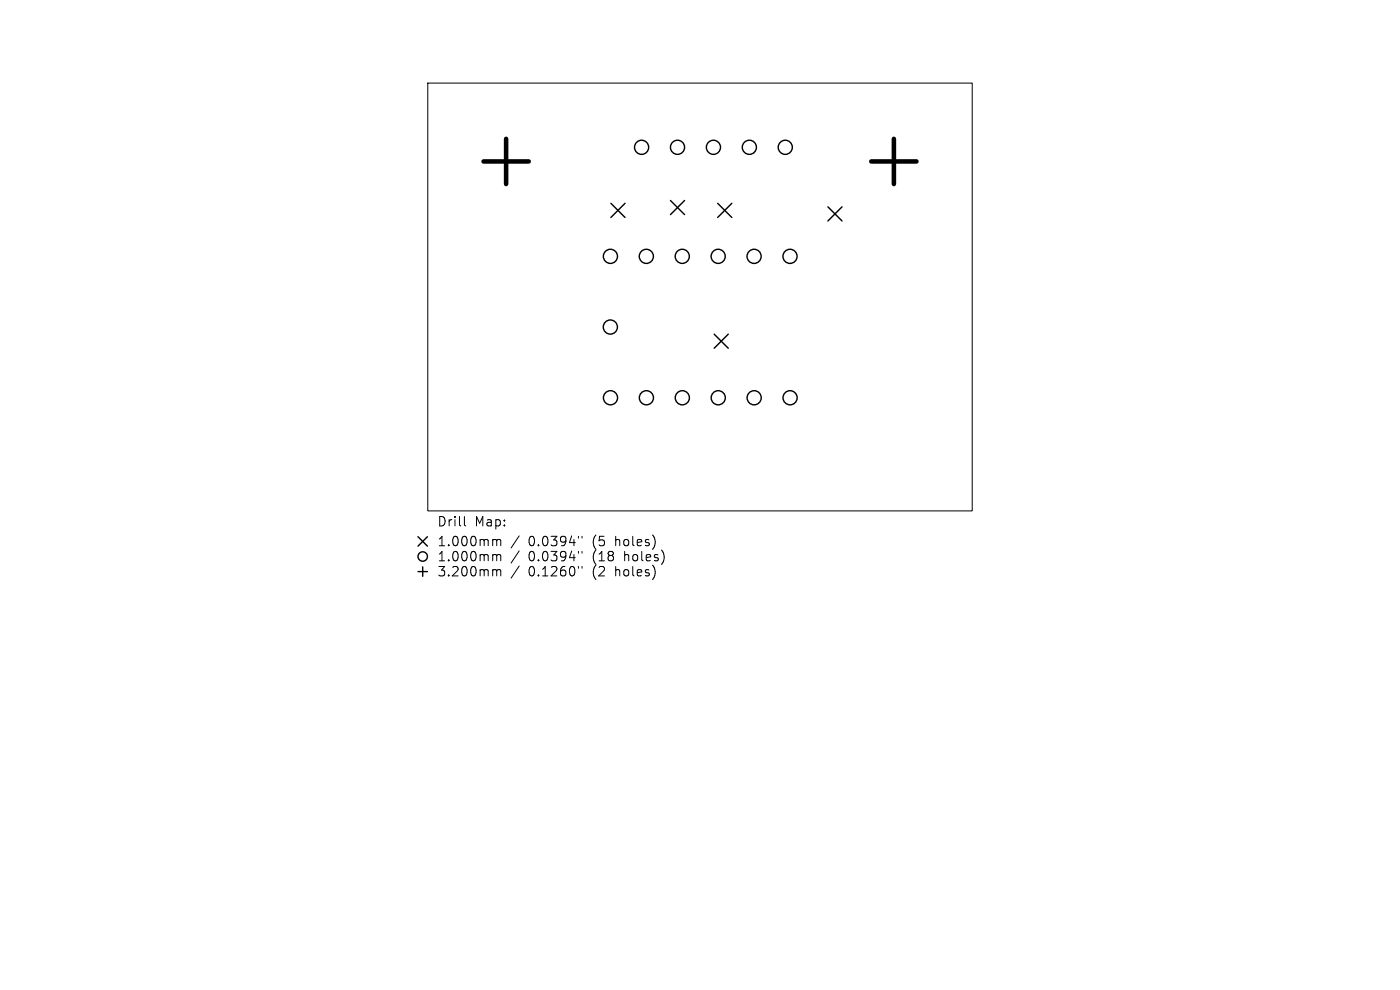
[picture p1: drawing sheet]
<svg xmlns="http://www.w3.org/2000/svg" width="297mm" height="210mm" viewBox="0 0 297 210" stroke-linecap="round" stroke-linejoin="round" font-family="sans-serif">
<defs><g id="words">
<g font-size="2.8">
<text x="92.7" y="112">Drill</text>
<text x="100.7" y="112">Map:</text>
<text x="92.7" y="116.2">1.000mm</text>
<text x="92.7" y="119.4">1.000mm</text>
<text x="112.1" y="116.2">0.0394&quot;</text>
<text x="112.1" y="119.4">0.0394&quot;</text>
<text x="125.8" y="116.2">(5</text>
<text x="125.8" y="119.4">(18</text>
<text x="130.8" y="116.2">holes)</text>
<text x="132.7" y="119.4">holes)</text>
<text x="92.7" y="122.6">3.200mm</text>
<text x="112.1" y="122.6">0.1260&quot;</text>
<text x="125.8" y="122.6">(2</text>
<text x="130.8" y="122.6">holes)</text>
</g>
</g></defs>
<g fill="none" stroke="#000" stroke-width=".21">
<path d="M90.8 17.6h115.5v90.8h-115.5zM98.5 109.6v1.7l.3 .3M104.8 114.4h.3l.3 .3M104.8 117.6h.3l.3 .3M105.4 114.7l.3-.3 .4 .1 .1 1.3M105.4 114.7v1.1M105.4 117.9v1.1M105.4 117.9l.3-.3 .4 .1 .1 1.3M110.1 113.7l-1.7 2.5M110.1 116.9l-1.7 2.5M122.7 113.8v.3M122.7 117v.3"/>
<path d="M123.5 113.8v.3M123.5 117v.3M104.8 120.8l.5 .1 .1 .2M105.4 121.1v1.1M105.4 121.1l.3-.3 .4 .1 .1 1.3M110.1 120.1l-1.7 2.5M122.7 120.2v.3M123.5 120.2v.3"/>
</g>
<g fill="none" stroke="#000" stroke-width=".3">
<path d="M129.6 43.1l3 3M132.6 43.1l-3 3M142.2 42.5l3 3M145.2 42.5l-3 3M152.3 43.1l3 3M155.3 43.1l-3 3M175.6 43.9l3 3M178.6 43.9l-3 3M151.5 70.9l3 3M154.5 70.9l-3 3M88.7 113.9l2 2M90.7 113.9l-2 2"/>
<path d="M88.7 121.3h2M89.7 120.3v2"/>
<circle cx="136.1" cy="31.2" r="1.5"/>
<circle cx="143.7" cy="31.2" r="1.5"/>
<circle cx="151.4" cy="31.2" r="1.5"/>
<circle cx="159" cy="31.2" r="1.5"/>
<circle cx="166.6" cy="31.2" r="1.5"/>
<circle cx="129.5" cy="54.4" r="1.5"/>
<circle cx="137.1" cy="54.4" r="1.5"/>
<circle cx="144.7" cy="54.4" r="1.5"/>
<circle cx="152.4" cy="54.4" r="1.5"/>
<circle cx="160" cy="54.4" r="1.5"/>
<circle cx="167.6" cy="54.4" r="1.5"/>
<circle cx="129.5" cy="69.4" r="1.5"/>
<circle cx="129.5" cy="84.4" r="1.5"/>
<circle cx="137.1" cy="84.4" r="1.5"/>
<circle cx="144.8" cy="84.4" r="1.5"/>
<circle cx="152.4" cy="84.4" r="1.5"/>
<circle cx="160" cy="84.4" r="1.5"/>
<circle cx="167.6" cy="84.4" r="1.5"/>
<circle cx="89.7" cy="118.1" r="1"/>
</g>
<path d="M102.6 34.2h9.6M107.4 29.4v9.6M184.8 34.2h9.6M189.6 29.4v9.6" fill="none" stroke="#000" stroke-width=".96"/>
<use href="#words"/>
</svg>
